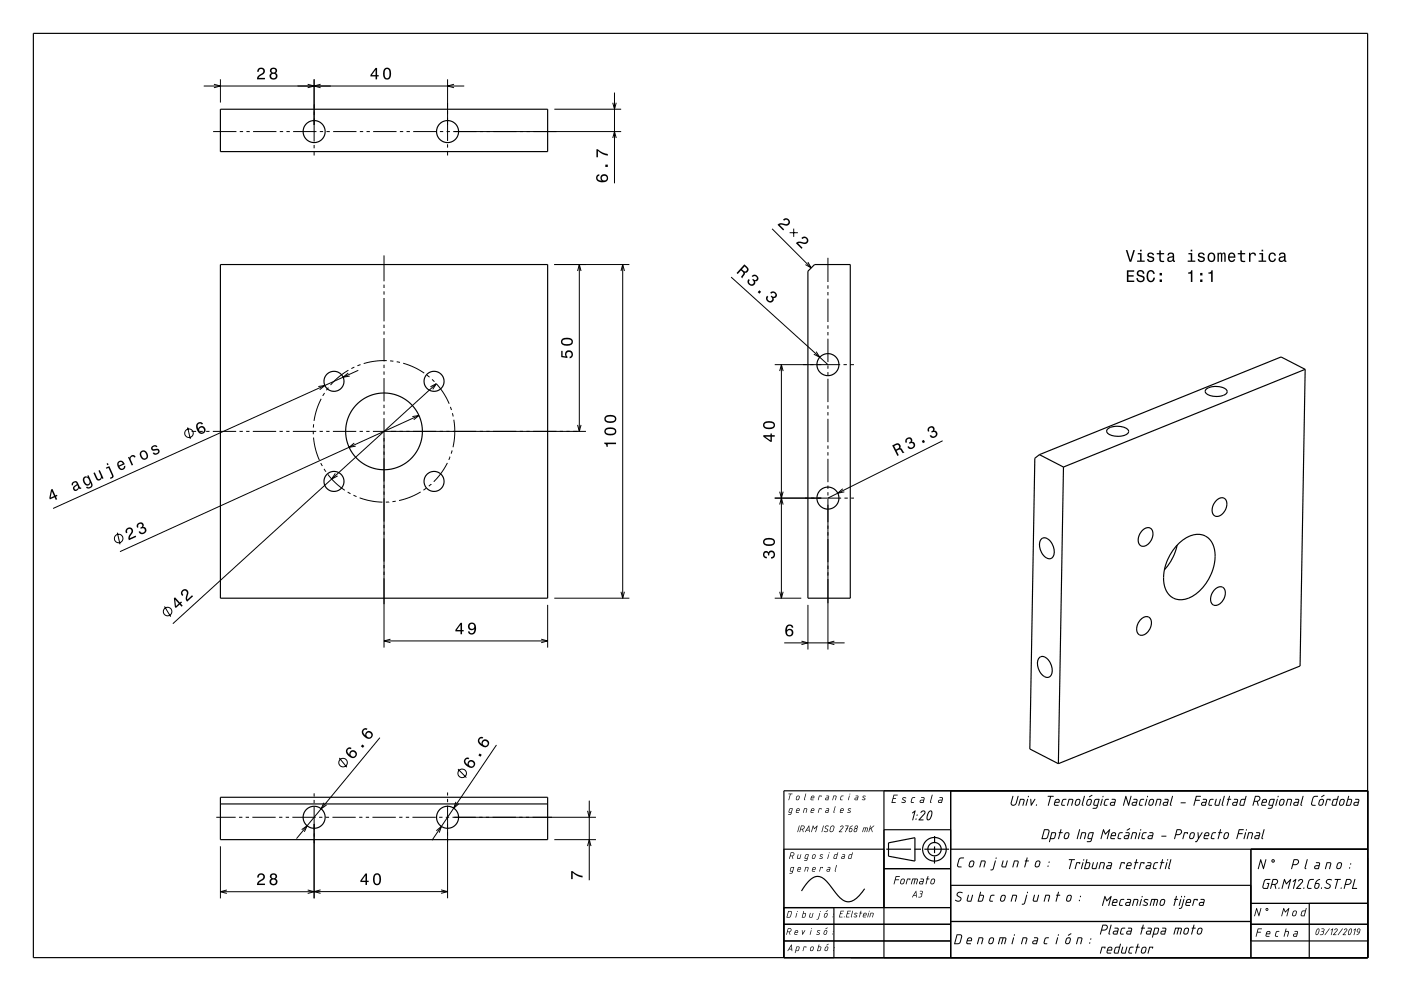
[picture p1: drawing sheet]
<svg xmlns="http://www.w3.org/2000/svg" width="420mm" height="297mm" viewBox="0 0 420 297" stroke-linecap="round" stroke-linejoin="round" font-family="sans-serif">
<g fill="none" stroke="#000" stroke-width=".35">
<path d="M10 10h400v277h-400zM66.1 32.7h98.1v12.7h-98.1zM66.1 79.3h98.1v100h-98.1zM244.2 79.3h10.7v100h-12.7v-98zM361.6 116.7a5.1 5.1 0 0 1 6.2 .3 1.44 1.44 0 0 1-1.5 1.6 5.1 5.1 0 0 1-4.9-1l-.1-.6zM391.3 110.7l-1.6 88.9-72.4 29.3M391.3 110.7l-72.5 29.3M391.3 110.7l-7.2-3.7-72.5 29.3M311.6 136.3l-1.4 1-1.5 87.2 8.6 4.4M311.6 136.3l7.2 3.7M318.8 140l-1.5 88.9M332 128.6a5.1 5.1 0 0 1 6.3 .4 1.44 1.44 0 0 1-1.6 1.6 5.1 5.1 0 0 1-4.9-1.1v-.5z"/>
<path d="M342.8 158.7a1.75 1.75 0 0 1 2.3-.2 1.75 1.75 0 0 1 .5 2.2 3.1 3.1 0 0 1-3.6 2.9 2.68 2.68 0 0 1-.3-3.7zM364.4 150.3a2.02 2.02 0 0 1 2.8-.8 3.4 3.4 0 0 1-2.8 5.2 2.46 2.46 0 0 1-.5-3.7zM312.2 161.5a1.84 1.84 0 0 1 2.7 .7 3.9 3.9 0 0 1 .4 5.1 2.29 2.29 0 0 1-3-1.7 3.6 3.6 0 0 1-.1-4.1zM352.9 163.4a15.7 15.7 0 0 1-3.8 7.4M353.5 162.7a6.7 6.7 0 0 1 8.5-1.6 8.2 8.2 0 0 1 1.8 8.8 13.4 13.4 0 0 1-8.5 9.7 5.2 5.2 0 0 1-6.4-5.2 14.6 14.6 0 0 1 4.6-11.7zM363.9 176.9a1.85 1.85 0 0 1 3-.6 3.5 3.5 0 0 1-2.9 5.1 2.24 2.24 0 0 1-.7-3.4zM311.6 197.1a1.84 1.84 0 0 1 2.7 .7 3.9 3.9 0 0 1 .4 5 2.14 2.14 0 0 1-2.8-1.2 4 4 0 0 1-.3-4.5zM341.8 185.9a1.86 1.86 0 0 1 2.9-.7 3.5 3.5 0 0 1-2.9 5.1 2.47 2.47 0 0 1-.5-3.7zM66.1 238.9h98.1v12.7h-98.1zM265 237v50M285 237v50M410 237h-175v50"/>
<path d="M66.1 240.9h98.1M235 254.5h30M265 248.7h20M265.7 254.5h7.4M274.1 254.5h2M274.3 258.1l-7.9-1.5v-4l7.9-1.5v7M277.1 254.5h7.4M280.2 256.7l-.1 2.1M280.2 253.7v2M280.2 250.6v2.1M285 254.5h125M375 254.5v32.5"/>
<path d="M235 277h50M235 272h50M250 272v15M259.2 266.4a7.1 7.1 0 0 1-4.9 3.9 5 5 0 0 1-3.8-2.8l-.7-.8a9.5 9.5 0 0 0-4-4 4 4 0 0 0-4 2.1l-1.5 2.2M265 260.3h20M285 276.2h90M285 265.3h90M375 277h35M375 270.7h35M392.5 270.7v16.3M235 282h50M375 282h35"/>
<circle cx="94.2" cy="39.4" r="3.3"/>
<circle cx="134.2" cy="39.4" r="3.3"/>
<circle cx="100.1" cy="114.3" r="3"/>
<circle cx="130.1" cy="114.3" r="3"/>
<circle cx="248.2" cy="109.3" r="3.3"/>
<circle cx="115.1" cy="129.3" r="11.5"/>
<circle cx="100.1" cy="144.3" r="3"/>
<circle cx="130.1" cy="144.3" r="3"/>
<circle cx="248.2" cy="149.3" r="3.3"/>
<circle cx="94.2" cy="244.9" r="3.3"/>
<circle cx="134.2" cy="244.9" r="3.3"/>
<circle cx="280.1" cy="254.5" r="3.5"/>
<circle cx="280.2" cy="254.5" r="2"/>
</g>
<g fill="none" stroke="#000" stroke-width=".3">
<path d="M61.1 25.8h78.1M63.9 39.4h7M64.1 25.3l2 .5-2 .5M66.1 23.8v6.9M71.9 39.4h1M73.9 39.4h1M75.9 39.4h7M83.9 39.4h1M85.9 39.4h1M87.9 39.4h7M92.2 25.3l2 .5-2 .5M94.2 23.8v18.6"/>
<path d="M95.9 39.4h1M96.1 25.3l-1.9 .5 1.9 .5M97.9 39.4h1M99.9 39.4h7M107.9 39.4h1M109.9 39.4h1M111.9 39.4h7M119.9 39.4h1M121.9 39.4h1M123.9 39.4h7M131.9 39.4h1M133.9 39.4h1"/>
<path d="M134.2 23.8v18.4M135.9 39.4h50.3M136.1 25.3l-1.9 .5 1.9 .5M166.2 32.7h20M183.7 30.8l.5 1.9 .5-1.9M184.2 27.7v27.2M94.2 43.4v1M94.2 45.4v1.2M134.2 43.2v1M134.2 45.2v1.4M183.7 41.4l.5-2 .5 2M115.1 76.5v7.8"/>
<path d="M166.2 79.3h22.5M173.7 79.3v50M186.7 79.3v100M231.5 68.6l11.7 11.7M236.7 69.7h2.5M237.9 68.5v2.5M242.2 78.6l1 1.7-1.7-1M248.2 77.3v7.2M115.1 85.3v1M115.1 87.3v1M115.1 89.3v7M115.1 97.3v1"/>
<path d="M115.1 99.3v1M173.2 81.2l.5-1.9 .5 1.9M186.2 81.2l.5-1.9 .5 1.9M219.2 83l29 26.3M248.2 85.5v1M248.2 87.5v1M248.2 89.5v7M248.2 97.5v1M248.2 99.5v1M95.4 115.8l2-.3-1.6 1.3M96.3 119.5l-1.4 3.2-.8 3.4M97.3 117.8l-.5 .8"/>
<path d="M98.5 116.2l-.6 .8M104.4 111.8l-1.5 1.2 1.9-.3M104.5 110.9l-2.9 2-2.5 2.5M106.2 110l-.9 .5M107.4 111l-91.5 41.4M108.1 109.3l-1 .3M115.1 101.3v7M115.1 109.3v1M115.1 111.3v1M115.1 113.3v7M115.9 108.1l-3.2 .1-3.7 .8M116.9 108.1l1 .2"/>
<path d="M118.9 108.4l1 .2M120.9 108.9l3.2 1.2 3.1 1.7M128 112.4l.8 .6M129 115.9l1.8-.9-1.1 1.7M129.5 113.7l.7 .7M130.8 115l-79 71.9M130.9 115.1l2 2.6 1.8 3.3M232.3 109.3h19.6M233.7 111.2l.6-1.9 .5 1.9M234.3 109.3v70M244.7 105.4l1.1 1.7-1.8-.9M248.2 101.5v7"/>
<path d="M248.2 109.5v1M248.2 111.5v1M248.2 113.5v7M252.9 109.3h1M254.9 109.3h1.1M56.3 128.1l.8 3.5M57.4 129.3h1.4M59.8 129.3h1M61.8 129.3h1M63.8 129.3h7M71.8 129.3h1M73.8 129.3h1"/>
<path d="M75.8 129.3h7M83.8 129.3h1M85.8 129.3h1M87.8 129.3h7M93.9 129.1v1M94 131.1l.6 3.5 1.1 3.3M94 127.1l-.1 1M95.8 129.3h1M96.2 138.8l.4 .9M97.8 129.3h1M99.8 129.3h7M106.2 132.8l-1.5 1.2 1.9-.3"/>
<path d="M107.8 129.3h1M109.8 129.3h1M111.8 129.3h63.9M115.1 121.3v1M115.1 123.3v1M115.1 125.3v68.8M123.6 124.8l2-.3-1.6 1.3M125.6 124.5l-89.6 40.8M134.1 138.7l-1.9 3.2-2.2 2.5M134.9 136.9l-.4 .9M135 121.9l.4 1M135.6 135l-.3 1"/>
<path d="M135.6 123.8l.3 1M136 125.8l.3 4.3-.5 3.9M173.2 127.3l.5 2 .5-2M248.2 121.5v1M248.2 123.5v1M248.2 125.5v7M248.2 133.5v1M248.2 135.5v1M248.2 137.5v7M282.6 132.1l-34.4 17.2M35.2 159.6l.8 3.5M97.1 140.5l.6 .9"/>
<path d="M98.3 142.2l2.3 2.6 2.8 2.1M100.5 141.9l-1.1 1.7 1.8-1M104.2 147.5l.9 .5M106 148.4l.9 .4M107.8 149.2l3.1 .9 3.8 .4M116.7 150.4l-1 .1M118.6 150.2l-.9 .1M126.1 147.4l-2.9 1.5-3.6 1.1M127.8 146.3l-.9 .6M129.3 145.1l-.8 .6M232.3 149.3h19.9M233.7 151.2l.6-1.9 .5 1.9"/>
<path d="M233.7 147.4l.6 1.9 .5-1.9M248.2 145.5v1M248.2 147.5v1M248.2 149.5v45.2M252.7 146.5l-1.5 1.3 1.9-.4M253.2 149.3h1M255.2 149.3h.8M166.2 179.3h22.5M186.2 177.4l.5 1.9 .5-1.9M232.3 179.3h7.9M233.7 177.4l.6 1.9 .5-1.9M49.3 181.8l1.9 3"/>
<path d="M115.1 192.1h49.1M117.1 191.6l-2 .5 2 .5M162.2 191.6l2 .5-2 .5M164.2 181.3v12.8M235.1 192.7h18.1M240.3 192.2l1.9 .5-1.9 .5M242.2 181.3v13.4M250.1 192.2l-1.9 .5 1.9 .5M94.2 237.8v.9M94.2 239.7v1M101.7 227.2l2.3 2.7M113.9 221.1l-25 30.2"/>
<path d="M134.2 237.5v.9M134.2 239.4v1M137.3 230.5l2.5 2.5M148.8 223.3l-19.3 28.5M176.7 239.9v23.9M64.8 244.9h5.9M66.1 253.6v15.6M71.7 244.9h1M73.7 244.9h1M75.7 244.9h7M83.7 244.9h1M85.7 244.9h1"/>
<path d="M87.7 244.9h7M90.4 248.6l1.7-1.1-.9 1.8M94.2 241.7v27.5M95.7 244.9h1M97.1 240.6l-.8 1.8 1.6-1.2M97.7 244.9h1M99.7 244.9h7M107.7 244.9h1M109.7 244.9h1M111.7 244.9h7M119.7 244.9h1M121.7 244.9h1"/>
<path d="M123.7 244.9h7M130.8 249l1.5-1.3-.6 1.9M131.7 244.9h1M133.7 244.9h1M134.2 241.4v27.8M135.7 244.9h43M136.7 240.3l-.7 1.9 1.5-1.3M166.2 251.6h12.5M176.1 243l.6 1.9 .5-1.9M176.1 253.6l.6-2 .5 2M66.1 267.2h28.1M68 266.7l-1.9 .5 1.9 .6"/>
<path d="M92.2 266.7l2 .5-2 .6M94.2 267.2h40M96.1 266.7l-1.9 .5 1.9 .5M132.2 266.7l2 .5-2 .5"/>
<circle cx="56.7" cy="129.8" r="1.28"/>
<circle cx="35.6" cy="161.4" r="1.28"/>
<circle cx="50.2" cy="183.3" r="1.28"/>
<circle cx="102.8" cy="228.6" r="1.28"/>
<circle cx="138.6" cy="231.8" r="1.28"/>
</g>
<g fill="#000">
<path d="M77.4 20.6l-.3 .9h.5a.71 .71 0 0 1 .5-.8 .71 .71 0 0 1 .8 .5 .71 .71 0 0 1-.5 .8l-.3 .2a1.63 1.63 0 0 0-1.1 1.6h2.4v-.5h-1.9l.9-.8a1.17 1.17 0 0 0 .9-1.6 1.17 1.17 0 0 0-1.9-.3zM81.2 20.5l-.2 .3a.79 .79 0 0 0 .4 1.1 1.09 1.09 0 0 0-.2 1.6 1.09 1.09 0 0 0 1.6 0 1.09 1.09 0 0 0-.2-1.6 .95 .95 0 0 0 .3-1.4 .95 .95 0 0 0-1.4-.2zM81.3 22.8a.71 .71 0 0 1 1.4 0 .71 .71 0 0 1-1.4 0zM81.4 21.2a.6 .6 0 0 1 1.2 0 .6 .6 0 0 1-1.2 0z" fill-rule="evenodd"/>
<path d="M112.6 20.4l-1.6 2.1v.4h1.6v.9h.4v-.9h.5v-.4h-.5v-2.1zM112.6 20.9v1.6h-1.1zM115.1 20.7a2.02 2.02 0 0 0 .9 3.2 2.03 2.03 0 0 0 .9-3.2 1.11 1.11 0 0 0-1.8 0zM115.7 20.8h.7a2.37 2.37 0 0 1 0 2.6h-.7a2.38 2.38 0 0 1 0-2.6z" fill-rule="evenodd"/>
<path d="M179 52.5a1.44 1.44 0 0 0 .1 1.7 1.44 1.44 0 0 0 1.6 .4 1.26 1.26 0 0 0 1.6-.9 1.26 1.26 0 0 0-1.2-1.5 1.11 1.11 0 0 0-1 .7 1.11 1.11 0 0 0 .3 1.2 1.03 1.03 0 0 1-1.3-.8l.1-.4 .5-.2v-.5zM180.4 53.4a.75 .75 0 0 1 1.5 0 .75 .75 0 0 1-1.5 0zM181.5 49.3v.7h.7v-.7zM178.8 44.7v2.4h.5v-1.9a5.2 5.2 0 0 0 2.9 1.5v-.6a5.3 5.3 0 0 1-3-1.4z" fill-rule="evenodd"/>
<path d="M233.1 67.4a2.76 2.76 0 0 1 2.7-.2 .69 .69 0 0 0 .4-1.1 .69 .69 0 0 0-1.1 0l-.4-.3a1.18 1.18 0 0 1 1.7-.2 1.18 1.18 0 0 1 .2 1.7 1.18 1.18 0 0 1-1.7 .1h-1.1l1.3 1.4-.3 .3z" fill-rule="evenodd"/>
<path d="M238.6 72.9a2.75 2.75 0 0 1 2.7-.2 .7 .7 0 0 0 .4-1.1 .7 .7 0 0 0-1.1 .1l-.4-.4a1.18 1.18 0 0 1 1.7-.2 1.18 1.18 0 0 1 .2 1.7 1.18 1.18 0 0 1-1.7 .2l-1.1-.1 1.3 1.4-.3 .3z" fill-rule="evenodd"/>
<path d="M337.5 75l1.1 3.5h.5l1.1-3.5h-.4l-.9 2.9-.9-2.9zM341.1 75.8v.4h.7v1.9h-.9v.4h2.3v-.4h-1v-2.3zM341.8 74.8v.5h.4v-.5zM344.2 75.9l-.2 .2a.96 .96 0 0 0 1.2 1.2l.3 .2a.6 .6 0 0 1-.5 .7 .6 .6 0 0 1-.7-.6h-.4a1.03 1.03 0 0 0 1.3 1 1.03 1.03 0 0 0 .6-1.5l-1.3-.4a.54 .54 0 0 1 .4-.7 .54 .54 0 0 1 .6 .5h.5a1.09 1.09 0 0 0-1.8-.6zM347.5 75.1v.7h-.7v.4h.7l.1 1.8a1.04 1.04 0 0 0 1.4 .5v-.3a.68 .68 0 0 1-1-.4v-1.6h1v-.4h-1v-.7zM350.3 75.9l-.3 .6h.4a.55 .55 0 0 1 .7-.5 .55 .55 0 0 1 .4 .8h-.2a.91 .91 0 0 0-1.3 .6 .91 .91 0 0 0 .7 1.1l.9-.4 .1 .3 .6 .1-.3-.6v-1.4a1.02 1.02 0 0 0-.7-.8 1.02 1.02 0 0 0-1 .2zM350.4 77.4l1.1-.3a.77 .77 0 0 1-.2 .9 .77 .77 0 0 1-.8 .1zM356.3 75.8v.4h.7v1.9h-.9v.4h2.2v-.4h-.9v-2.3zM357 74.8v.5h.4v-.5zM359.4 75.9l-.2 .2a.96 .96 0 0 0 1.2 1.2l.3 .2a.6 .6 0 0 1-.5 .7 .6 .6 0 0 1-.7-.6h-.4a1.03 1.03 0 0 0 1.2 1 1.03 1.03 0 0 0 .7-1.5l-1.3-.4a.54 .54 0 0 1 .4-.7 .54 .54 0 0 1 .6 .5h.4a1.09 1.09 0 0 0-1.7-.6zM362.3 76a1.45 1.45 0 0 0-.2 1.8 1.45 1.45 0 0 0 1.6 .7 1.45 1.45 0 0 0 .6-1.8 1.45 1.45 0 0 0-1.6-.9zM362.6 76.3a.67 .67 0 0 1 .8-.2 .67 .67 0 0 1 .4 .6 .93 .93 0 0 1 .1 1 .93 .93 0 0 1-1 .4 1.37 1.37 0 0 1-.3-1.8zM365 75.8v2.7h.4v-2.1l.2-.3h.3l.1 .2v2.2h.4v-2.1l.4-.4 .2 .6v1.9h.4v-1.9a.69 .69 0 0 0-.5-.9l-.5 .4-.5-.4-.5 .3v-.2zM368.4 76a1.45 1.45 0 0 0-.2 1.7 1.45 1.45 0 0 0 1.4 .8l.7-.8h-.4l-.6 .5a.76 .76 0 0 1-.7-1h1.8a1.16 1.16 0 0 0-.5-1.3 1.16 1.16 0 0 0-1.5 .1zM368.8 76.3l.2-.2a.67 .67 0 0 1 .7 .1 .67 .67 0 0 1 .2 .7h-1.3zM371.8 75.1v.7h-.7v.4h.7l.1 1.8a1.05 1.05 0 0 0 1.4 .5v-.3a.68 .68 0 0 1-1-.4v-1.6h1v-.4h-1v-.7zM374.4 75.8v2.7h.5v-1.6a.66 .66 0 0 1 .3-.8 .66 .66 0 0 1 .9 .3v.2h.5a.89 .89 0 0 0-.7-.9 .89 .89 0 0 0-1.1 .5v-.4zM377.5 75.8v.4h.7v1.9h-.9v.4h2.3v-.4h-.9v-2.3zM378.2 74.8v.5h.5v-.5zM380.6 76a1.45 1.45 0 0 0-.3 1.7 1.45 1.45 0 0 0 1.5 .8l.6-.6 .1-.4h-.4l-.4 .6a1.02 1.02 0 0 1-1-1 1.02 1.02 0 0 1 1-1l.4 .6h.4a1.09 1.09 0 0 0-.8-1 1.09 1.09 0 0 0-1.1 .3zM383.7 75.9l-.3 .6h.4a.55 .55 0 0 1 .7-.5 .55 .55 0 0 1 .4 .8h-.2a.91 .91 0 0 0-1.3 .6 .91 .91 0 0 0 .7 1.1l.9-.4 .1 .3 .6 .1v-.4h-.3v-1.6a1.02 1.02 0 0 0-.7-.8 1.02 1.02 0 0 0-1 .2zM383.8 77.4l1.1-.3a.77 .77 0 0 1-.2 .9 .77 .77 0 0 1-.9 .1z" fill-rule="evenodd"/>
<path d="M223.2 79.2l-2.4 2.6 .4 .3 .9-1.1 .4 .4 .3 .6-.6 1 .3 .4 .8-1.3v-.4a.97 .97 0 0 0 1-.5 .97 .97 0 0 0-.3-1.2zM223.2 79.9l.4 .3a.6 .6 0 0 1 .2 1 .6 .6 0 0 1-1-.1l-.4-.4z" fill-rule="evenodd"/>
<path d="M224.4 83.6a1.18 1.18 0 0 0 .4 1.9 1.18 1.18 0 0 0 1.6-.9l-.1-.3a1.01 1.01 0 0 0 1.1-1.1 1.01 1.01 0 0 0-1.3-.9l-.8 .4 .4 .3a.62 .62 0 0 1 .7-.3 .62 .62 0 0 1 .4 .7 .62 .62 0 0 1-.7 .5l-.3-.3-.3 .3a.74 .74 0 0 1 .3 1.1 .74 .74 0 0 1-1.1 .1 .74 .74 0 0 1 .1-1.2zM227.7 87l-.5 .6 .5 .4 .5-.5zM230 88.6a1.18 1.18 0 0 0 .3 1.9 1.18 1.18 0 0 0 1.7-.9l-.1-.3a1.01 1.01 0 0 0 1-1.1 1.01 1.01 0 0 0-1.2-.9l-.8 .4 .3 .3a.62 .62 0 0 1 .8-.3 .62 .62 0 0 1 .4 .7 .62 .62 0 0 1-.7 .5l-.4-.3-.3 .3a.72 .72 0 0 1 .4 .9 .72 .72 0 0 1-.9 .4 .72 .72 0 0 1-.4-1l.2-.3z" fill-rule="evenodd"/>
<path d="M337.8 81v3.5h2.2v-.4h-1.7v-1.2h1.6v-.4h-1.6v-1.1h1.7v-.4zM341.1 81.2a.96 .96 0 0 0-.3 1.1 .96 .96 0 0 0 .9 .6l.5 .1a.64 .64 0 0 1 .4 .9 .64 .64 0 0 1-1 .2l-.5-.7h-.4a1.21 1.21 0 0 0 1.5 1.2 1.21 1.21 0 0 0 .7-1.8l-.8-.3a.71 .71 0 0 1-.9-.6 .7 .7 0 0 1 .8-.6 .7 .7 0 0 1 .6 .8l.5-.1a1.19 1.19 0 0 0-.8-1 1.19 1.19 0 0 0-1.2 .2zM344.1 81.4a2.03 2.03 0 0 0 .9 3.2 1.32 1.32 0 0 0 1.3-1.4h-.5a.82 .82 0 0 1-1.1 .9 1.82 1.82 0 0 1 .3-2.8l.5 .2 .2 .6h.5a1.19 1.19 0 0 0-.8-1.1 1.19 1.19 0 0 0-1.3 .4zM347.6 83.8v.7h.7v-.7zM347.6 81.8v.8h.7v-.8z" fill-rule="evenodd"/>
<path d="M356.2 81.7v.3h.8v2.5h.5v-3.5h-.4a.77 .77 0 0 1-.9 .7zM359.8 83.8v.7h.7v-.7zM359.8 81.8v.8h.7v-.8zM362.3 81.7v.3h.8v2.5h.4v-3.5h-.3a.77 .77 0 0 1-.9 .7z" fill-rule="evenodd"/>
<path d="M168.2 105.2v1.8l1.9 .3v-.4a.8 .8 0 0 1-.2-1.2 .8 .8 0 0 1 1.2 0 .8 .8 0 0 1-.3 1.2v.5a1.21 1.21 0 0 0 1-1.5 1.21 1.21 0 0 0-1.6-.8 1.21 1.21 0 0 0-.6 1.7l-.9-.1v-1.5zM168.6 101.5a1.13 1.13 0 0 0-.4 1.2 1.13 1.13 0 0 0 1 .9 1.9 1.9 0 0 0 2.6-1.2 2.03 2.03 0 0 0-3.2-.9zM168.7 102.1a2.37 2.37 0 0 1 2.6 0v.7a2.38 2.38 0 0 1-2.6 0z" fill-rule="evenodd"/>
<path d="M59 127a2.23 2.23 0 0 0 1.4 3.1 1.16 1.16 0 0 0 1.2-1 1.16 1.16 0 0 0-.8-1.3 1.16 1.16 0 0 0-1.4 .7 1.03 1.03 0 0 1 .3-1.5l.4-.1 .4 .3 .4-.2a1.1 1.1 0 0 0-1.9 0zM59.7 128.9a.75 .75 0 0 1 1.5 0 .75 .75 0 0 1-1.5 0z" fill-rule="evenodd"/>
<path d="M181.2 132.7v.3a.77 .77 0 0 1 .6 .9h.4v-.8h2.5v-.4zM181.6 128.4a1.13 1.13 0 0 0-.4 1.2 1.13 1.13 0 0 0 1 .8 1.9 1.9 0 0 0 2.6-1.1 2.03 2.03 0 0 0-3.2-.9zM181.7 129a2.37 2.37 0 0 1 2.6 0v.6a2.38 2.38 0 0 1-2.6 0zM181.6 124.7a1.13 1.13 0 0 0-.4 1.2 1.13 1.13 0 0 0 1 .8 1.9 1.9 0 0 0 2.6-1.2 2.03 2.03 0 0 0-3.2-.8zM181.7 125.2a2.37 2.37 0 0 1 2.6 0v.7a2.38 2.38 0 0 1-2.6 0z" fill-rule="evenodd"/>
<path d="M228.8 130.4v.5l2.1 1.5h.5v-1.5h.9v-.5h-.9v-.5h-.4v.5zM229.4 130.9h1.6v1.1zM229.2 126.5a1.13 1.13 0 0 0-.4 1.2 1.13 1.13 0 0 0 1 .9 1.9 1.9 0 0 0 2.6-1.2 2.03 2.03 0 0 0-3.2-.9zM229.2 127.1a2.38 2.38 0 0 1 2.7 0v.7a2.37 2.37 0 0 1-2.7 0z" fill-rule="evenodd"/>
<path d="M267.5 133.5l1.5 3.1 .5-.2-.7-1.3 1-.4 .9 1.1 .4-.2-.9-1.2-.4-.1a.97 .97 0 0 0-.1-1.2 .97 .97 0 0 0-1.2-.1zM268.1 133.7l.5-.3a.6 .6 0 0 1 .9 .2 .6 .6 0 0 1-.4 .9l-.5 .2z" fill-rule="evenodd"/>
<path d="M271.6 131.5l-.2 .8 .1 .4 .4-.2a.62 .62 0 0 1 0-.8 .62 .62 0 0 1 .8-.1 .62 .62 0 0 1 .2 .8l-.4 .3 .1 .3a.74 .74 0 0 1 1.2 .1 .74 .74 0 0 1-.4 1.1 .74 .74 0 0 1-1-.5l-.4 .2a1.18 1.18 0 0 0 1.9 .4 1.18 1.18 0 0 0-.3-1.9h-.3a.97 .97 0 0 0-.4-1.3 .97 .97 0 0 0-1.3 .4zM276.3 132.1l.4 .7 .6-.3-.3-.7zM278.3 128.2l-.2 .7 .1 .5 .4-.2a.62 .62 0 0 1 0-.8 .62 .62 0 0 1 .8-.1 .62 .62 0 0 1 .2 .8l-.4 .2 .1 .4a.74 .74 0 0 1 1.2 .1 .74 .74 0 0 1-.4 1.1 .74 .74 0 0 1-1-.5l-.4 .2a1.18 1.18 0 0 0 1.9 .4 1.18 1.18 0 0 0-.3-1.9l-.3-.1a.97 .97 0 0 0-.4-1.3 .97 .97 0 0 0-1.3 .5z" fill-rule="evenodd"/>
<path d="M15.3 146.7l-.5 2.6 .2 .4 1.4-.7 .3 .8 .4-.2-.3-.8 .4-.2-.1-.3-.5 .2-.9-2zM15.6 147.2l.6 1.5-1 .4zM21.7 144.5l-.2 .7 .1 .3 .3-.1a.55 .55 0 0 1 .4-.8 .55 .55 0 0 1 .7 .6l-.2 .1a.91 .91 0 0 0-1 1 .91 .91 0 0 0 1.2 .8l.6-.8 .3 .2 .5-.1-.1-.4-.3 .1-.7-1.4a.91 .91 0 0 0-1.6-.2zM22.5 145.9l.7-.5a.77 .77 0 0 1 .2 .9 .77 .77 0 0 1-.8 .4l-.3-.4zM25 143.1a1.49 1.49 0 0 0 .1 1.8 1.49 1.49 0 0 0 1.7 .4l.3-.6a.73 .73 0 0 1 .1 1 .73 .73 0 0 1-1 .1l-.4 .2a1.1 1.1 0 0 0 1.5 .2 1.1 1.1 0 0 0 .3-1.4l-1.1-2.4-.4 .2 .2 .4-.7-.2zM25.4 143.3a1.03 1.03 0 0 1 1.3 .4 1.03 1.03 0 0 1-.2 1.4 1.18 1.18 0 0 1-1.1-1.8zM28 141.7l.7 1.7a.89 .89 0 0 0 1 .6 .89 .89 0 0 0 .8-.9l.1 .4 .4-.1-1.1-2.5-.4 .2 .7 1.4a.65 .65 0 0 1-.1 .9 .65 .65 0 0 1-.8 0l-.9-1.8zM31.7 140.2l.2 .3 .6-.3 1 2.2v.5l-.5 .3 .1 .3a.86 .86 0 0 0 .8-1.3l-1.1-2.5zM32 139l.2 .4 .4-.2-.2-.4zM35.4 138.4a1.46 1.46 0 0 0 0 1.9 1.46 1.46 0 0 0 1.8 .3l.3-1.1-.3 .2-.4 .7a.76 .76 0 0 1-1-.5l1.6-.8a1.2 1.2 0 0 0-.8-1 1.2 1.2 0 0 0-1.2 .3zM35.7 138.7a.67 .67 0 0 1 .7-.2 .67 .67 0 0 1 .4 .5l-1.2 .5zM38.4 137.1l1.1 2.4 .4-.2-.6-1.4a.66 .66 0 0 1 0-.8 .66 .66 0 0 1 .8-.2l.1 .2 .5-.2a.89 .89 0 0 0-1.1-.5 .89 .89 0 0 0-.7 .9l-.2-.4zM42.1 135.4a1.45 1.45 0 0 0 .1 1.9 1.45 1.45 0 0 0 1.9 .1 1.45 1.45 0 0 0-.1-1.9 1.45 1.45 0 0 0-1.9-.1zM42.5 135.6a1.04 1.04 0 0 1 1.3 .4 1.04 1.04 0 0 1-.2 1.3 1.16 1.16 0 0 1-1.1-1.7zM45.6 133.8a.76 .76 0 0 0-.2 1 .76 .76 0 0 0 1 .3l.8-.2a.6 .6 0 0 1-.2 .9 .6 .6 0 0 1-.8-.2l-.4 .2a1.03 1.03 0 0 0 1.5 .3 1.03 1.03 0 0 0 .1-1.6l-1.5 .1a.53 .53 0 0 1 .1-.8 .53 .53 0 0 1 .8 .2l.4-.2a.98 .98 0 0 0-1.6 0z" fill-rule="evenodd"/>
<path d="M37.9 158.5a1.15 1.15 0 0 0-.1 1.3l.4-.2a.71 .71 0 0 1 .1-.9 .71 .71 0 0 1 1 .1 .71 .71 0 0 1-.1 .9l-.2 .3a1.63 1.63 0 0 0-.4 1.9l2.2-1-.1-.4-1.8 .8 .5-1.1a1.16 1.16 0 0 0 .3-1.7 1.16 1.16 0 0 0-1.8 0zM41.2 156.9l-.2 .8 .1 .5 .4-.2a.62 .62 0 0 1 0-.8 .62 .62 0 0 1 .8-.1 .62 .62 0 0 1 .2 .8l-.5 .2 .2 .4a.74 .74 0 0 1 1.1 .2 .74 .74 0 0 1-.3 1.1 .74 .74 0 0 1-1-.6l-.5 .2a1.18 1.18 0 0 0 1.9 .4 1.18 1.18 0 0 0-.2-1.9h-.3a.97 .97 0 0 0-.3-1.3 .97 .97 0 0 0-1.4 .3z" fill-rule="evenodd"/>
<path d="M229 165.4a1.17 1.17 0 0 0-.2 1.3 1.17 1.17 0 0 0 1.1 .6v-.4a.62 .62 0 0 1-.8-.3 .62 .62 0 0 1 .3-.8 .62 .62 0 0 1 .8 .2v.5h.4a.72 .72 0 0 1 .5-1 .72 .72 0 0 1 .9 .5 .72 .72 0 0 1-.5 .9l-.3 .1v.4a1.18 1.18 0 0 0 1.2-1.5 1.18 1.18 0 0 0-1.9-.6l-.1 .3a.86 .86 0 0 0-1.4-.2zM229.2 161.5a1.13 1.13 0 0 0-.4 1.2 1.13 1.13 0 0 0 1 .9 1.9 1.9 0 0 0 2.6-1.2 2.04 2.04 0 0 0-3.2-.9zM229.2 162.1a2.38 2.38 0 0 1 2.7 0v.7a2.38 2.38 0 0 1-2.7 0z" fill-rule="evenodd"/>
<path d="M52.1 179.3l.3 2.6 .3 .3 1.2-1 .5 .6 .4-.3-.6-.6 .4-.4-.3-.2-.4 .3-1.4-1.6zM52.5 179.7l1.1 1.2-.8 .7zM54.6 176.9a1.12 1.12 0 0 0 0 1.7l.4-.3a.71 .71 0 0 1-.2-1 .71 .71 0 0 1 1-.2 .71 .71 0 0 1 .2 1l-.1 .3a1.63 1.63 0 0 0 .2 1.9l1.8-1.6-.3-.3-1.4 1.3 .1-1.2a1.15 1.15 0 0 0-.1-1.6 1.15 1.15 0 0 0-1.6 0z" fill-rule="evenodd"/>
<path d="M138.1 186.7l-1.6 2.1v.4h1.6v.9h.4v-.9h.5v-.4h-.5v-2.1zM138.1 187.2v1.6h-1.2zM140.6 186.9a1.15 1.15 0 0 0 0 1.7 1.15 1.15 0 0 0 1.6-.1 1.03 1.03 0 0 1-.8 1.3l-.5-.2-.1-.4h-.5a1.23 1.23 0 0 0 1.5 .9 1.23 1.23 0 0 0 .9-1.4 1.42 1.42 0 0 0-.3-1.8 1.42 1.42 0 0 0-1.8 0zM140.8 187.7a.75 .75 0 0 1 1.5 0 .75 .75 0 0 1-1.5 0z" fill-rule="evenodd"/>
<path d="M235.9 187.4a2.39 2.39 0 0 0 .2 3.3 1.16 1.16 0 0 0 1.5-.4 1.16 1.16 0 0 0-.1-1.5 1.16 1.16 0 0 0-1.6 0 1.02 1.02 0 0 1 .8-1.2l.5 .1 .2 .4h.4a1.12 1.12 0 0 0-.7-.9 1.12 1.12 0 0 0-1.2 .2zM235.9 189.6a.75 .75 0 0 1 1.5 0 .75 .75 0 0 1-1.5 0z" fill-rule="evenodd"/>
<path d="M104 224.4a1.96 1.96 0 0 0 .3 2.1 1.96 1.96 0 0 0 2 .6 1.16 1.16 0 0 0 .7-1.4 1.16 1.16 0 0 0-1.3-.8 1.16 1.16 0 0 0-1 1.2 1.03 1.03 0 0 1-.4-1.4l.4-.3 .4 .1 .3-.3a.99 .99 0 0 0-1.4 .2zM105.1 226.1a.75 .75 0 0 1 1.5 0 .75 .75 0 0 1-1.5 0zM108.6 223.1l-.4 .5 .6 .5 .4-.5zM108.7 218.7a1.96 1.96 0 0 0 .3 2.1 1.96 1.96 0 0 0 2.1 .6 1.16 1.16 0 0 0 .7-1.4 1.16 1.16 0 0 0-1.3-.9 1.16 1.16 0 0 0-1 1.3 1.03 1.03 0 0 1-.5-1.5l.4-.2 .5 .1 .3-.4a.99 .99 0 0 0-1.5 .3zM109.8 220.3a.75 .75 0 0 1 1.5 0 .75 .75 0 0 1-1.5 0z" fill-rule="evenodd"/>
<path d="M139.6 227.2a1.47 1.47 0 0 0 .6 2.5 1.26 1.26 0 0 0 1.9 .2 1.26 1.26 0 0 0-.2-1.9 1.11 1.11 0 0 0-1.3-.1 1.11 1.11 0 0 0-.4 1.3 1.03 1.03 0 0 1-.6-1.4l.4-.3 .4 .1 .3-.4-.8-.2zM140.5 229a.75 .75 0 0 1 1.5 0 .75 .75 0 0 1-1.5 0zM143.8 225.8l-.4 .6 .6 .4 .4-.6zM143.8 221a1.48 1.48 0 0 0 .5 2.6 1.26 1.26 0 0 0 1.9 .1 1.26 1.26 0 0 0-.1-1.9 1.11 1.11 0 0 0-1.3 0 1.11 1.11 0 0 0-.4 1.2 1.03 1.03 0 0 1-.6-1.4l.4-.3 .4 .1 .3-.4-.8-.2zM144.7 222.8a.75 .75 0 0 1 1.5 0 .75 .75 0 0 1-1.5 0z" fill-rule="evenodd"/>
<path d="M236.4 237.9h1.2l-.6 .1-.5 1.8 .3-1.8zM238.9 238.6l.5-.2 .3 .3-.1 .8-.3 .3h-.5l-.2-.2zM239 238.7l-.2 .7 .2 .2 .3-.1 .2-.6-.1-.3zM241.5 237.8l.2 .2-.4 1.8-.3-.2zM243.4 238.7l-.1 .3h.6v-.3zM243.3 238.6l.5-.2 .3 .3v.5h-.9v.3l.7 .1v.2l-.9-.2zM245.5 238.5l.8 .1-.1 .2-.1-.2h-.4l-.4 1.2zM247.7 238.5l.8 .1-.2 1.2-.9-.2 .2-.5 .7-.1v-.3zM247.6 239.3v.3h.5l.1-.4zM249.9 238.5l.9 .1-.3 1.2-.2-.1 .2-1.1h-.5l-.3 1.2h-.2zM252.2 238.5h.7l-.7 .3-.2 .7 .5 .1v.2l-.7-.2zM254.6 238.5l.1 .1-.4 1.2zM254.7 238a.13 .13 0 0 1 .2 0 .13 .13 0 0 1-.2 0zM256.5 238.5l.8 .1-.2 1.2h-.7l-.2-.2 .2-.5 .7-.1v-.3zM256.4 239.3v.3h.5l.1-.4zM258.7 238.6h.8l-.7 .2 .6 .5-.3 .5-.7-.1 .8-.2-.6-.5z" fill-rule="evenodd"/>
<path d="M267.9 238.2l1.2 .1-1 .1-.2 .8 .7 .1-.8 .1-.3 1h1v.2l-1.2 .1zM270.6 239.1l.5-.2 .6 .2-1 .2 .8 .7-.3 .6-1-.1 .1-.2 .8 .1 .2-.2-.8-.6zM273.4 239h1l-.9 .4-.2 .9 .6 .1v.3l-.6-.1-.3-.2zM276.2 238.9h.7l.3 .3-.4 1.5-.8-.1-.3-.2 .2-.6 1-.1v-.5h-.7zM276 240v.4h.7l.1-.5zM279.4 238.2l.2 .1-.5 2 .1 .3-.1 .1-.3-.4zM281.7 238.9h.7l.3 .3-.4 1.5-.8-.1-.3-.2 .2-.6 1-.1v-.5l-.7-.1zM281.5 240v.4h.7l.1-.5z" fill-rule="evenodd"/>
<path d="M236.7 242.4l1-.1-.5 1.8-.9 .1v-.2h.7l.1-.4-.7-.2zM236.8 242.5l-.2 .8 .6 .1 .2-1zM239 242.5l-.1 .3h.6v-.3zM238.9 242.4l.5-.2 .3 .2v.6h-.9v.2l.7 .2v.2l-.9-.1zM241.1 242.3l.9 .1-.3 1.2v-1.2h-.5l-.3 1.2h-.2zM243.4 242.5l-.1 .3h.6v-.3zM243.3 242.4l.5-.2 .3 .3v.5h-.9v.3l.7 .1v.2l-.9-.1zM245.5 242.3l.8 .1-.1 .2-.1-.2h-.4l-.4 1.2zM247.7 242.3l.8 .1-.2 1.2-.9-.2 .2-.5 .7-.1v-.3zM247.6 243.1v.3h.5l.1-.4zM250.3 241.7h.2l-.4 1.9-.3-.2zM252.3 242.5l-.2 .3h.6v-.3zM252.1 242.4l.5-.2 .3 .2v.6h-.9v.3l.7 .1v.2l-.9-.1zM254.3 242.4l.3-.2 .6 .2-.8 .2 .6 .5-.2 .5-.8-.1 .8-.2-.6-.5z" fill-rule="evenodd"/>
<path d="M237.1 255.5l.7-.1 .3 .4-.1 .5-.4 .3 .1 .8-.3-.8h-.4l-.2 .8h-.2zM237.2 255.6l-.2 .8h.7l.2-.6zM239.2 256.1h.2l-.1 1.1h.4l.3-1.1h.2l-.4 1.3-.9-.2zM241.5 256.1h1l-.5 1.7-.9 .2v-.2h.7l.1-.4-.7-.2zM241.6 256.3l-.2 .8 .6 .1 .2-1zM243.7 256.2l.6-.2 .2 .3-.1 .8-.4 .3-.6-.2zM243.8 256.3l-.2 .7 .2 .2 .4-.1 .1-.7-.2-.2zM245.9 256.1l.9 .1-.8 .2 .6 .5-.2 .5-.8-.1 .8-.2-.6-.5zM248.4 256.1h.1l-.4 1.3zM248.5 255.6a.13 .13 0 0 1 .2 0 .13 .13 0 0 1-.2 0zM250.1 256.2l.8-.2 .2-.5h.2l-.6 1.9-.8-.2zM250.3 256.3l-.2 .9h.5l.3-1zM252.5 256.1l.6-.1 .3 .2-.3 1.2-.9-.2 .2-.5 .7-.1v-.3zM252.5 256.9l-.1 .3h.5l.1-.4zM254.5 256.2l.9-.2 .1-.5h.2l-.6 1.9-.8-.2zM254.7 256.3l-.2 .8 .5 .1 .3-1z" fill-rule="evenodd"/>
<path d="M237.1 260l1-.1-.5 1.8-.9 .1v-.2h.7l.1-.4-.7-.2zM237.2 260.1l-.2 .8 .6 .1 .2-1zM239.4 260.1l-.1 .3h.6v-.3zM239.3 260l.5-.2 .3 .3v.5h-.9v.3l.7 .1v.2h-.7l-.2-.2zM241.5 259.8l.9 .2-.3 1.2v-1.2h-.5l-.3 1.2h-.2zM243.8 260.1l-.1 .3h.6v-.3zM243.7 260l.5-.2 .3 .2v.6h-.9v.3l.7 .1v.2l-.9-.2zM245.9 259.9h.8l-.1 .3-.5-.2-.4 1.2zM248.1 259.9l.8 .1-.2 1.2h-.7l-.2-.2 .2-.5 .7-.1v-.3zM248 260.7v.3h.5l.1-.4zM250.7 259.3h.2l-.4 1.9-.3-.2z" fill-rule="evenodd"/>
<path d="M239.6 247.4l.1 .1-.6 1.9zM240.2 247.4h.7l.3 .4-.1 .5-.4 .3 .1 .8-.3-.8h-.4l-.3 .8-.1-.1zM240.3 247.6l-.2 .8 .7-.1 .2-.6zM242.4 247.8l-.5 .9h.6zM242.4 247.4l.2 .1 .1 1.9-.1-.1-.1-.4h-.7l-.4 .5zM243.7 247.4l.5 .8 .9-.8-.5 2-.2-.1 .4-1.4-.7 .6-.3-.7-.4 1.5h-.2zM246.8 247.4l.2 .1-.6 1.9zM247.5 247.6l.4-.2 .6 .2h-.7l-.3 .2v.3l.8 .6-.2 .5-.4 .2-.7-.3 .7 .1 .3-.3v-.3l-.7-.4zM249.3 247.7l-.4 1.2 .3 .3 .5-.3 .3-1-.2-.3zM249.1 247.6l.7-.2 .4 .5-.3 1.1-.7 .4-.5-.5zM252 247.6l.6-.2 .3 .3-.1 .4-1 1.1 .7 .2h-1l1.2-1.5-.3-.3-.5 .3zM253.4 247.4l1 .1-.4 .8 .2 .2h-.3l-.5 .9 .3-.9-.1-.1 .2-.1 .4-.7h-.7zM254.8 248.4l-.1 .6 .4 .2 .3-.7zM254.9 247.7l.8-.3-.8 .7 .5 .2 .2 .3-.3 .6-.5 .2-.3-.5zM256.4 247.5l.6-.1 .2 .4-.3 .5v.8l-.6 .3-.4-.4zM256.3 248.5l-.2 .6 .4 .1 .3-.7zM256.4 247.9a.33 .33 0 0 0 .6 0 .33 .33 0 0 0-.6 0zM258.8 248l1.3 .1-.2 1.3-.2-.1 .2-1.1h-.3l-.4 1.2 .2-1.2h-.4l-.3 1.1h-.2zM260.9 247.4l.1 .1-.2 .8 1.3-.9-.8 .8 .3 1.2-.5-1-.4 .3-.2 .7-.1-.1z" fill-rule="evenodd"/>
<path d="M273.4 243.5l1.1-.6-.9 3-.1-.2 .6-2.3-.5 .4zM274.4 245.5a.2 .2 0 0 1 .4 0 .2 .2 0 0 1-.4 0zM274.8 244.3a.2 .2 0 0 1 .4 0 .2 .2 0 0 1-.4 0zM276.1 243.2l1-.3 .3 .7-1.6 2h1v.2l-1.4 .1v-.3l1.8-2.1-.4-.3-.8 .4zM278.7 243.3l-.6 1.6a.42 .42 0 0 0 .1 .7 .42 .42 0 0 0 .6-.5l.4-1.2a.38 .38 0 0 0 0-.5 .38 .38 0 0 0-.5-.1zM278.4 243.1a.69 .69 0 0 1 1-.1 .69 .69 0 0 1 .1 1 1.51 1.51 0 0 1-1.5 1.8 2.45 2.45 0 0 1 .4-2.7z" fill-rule="evenodd"/>
<path d="M287.6 257.2l.5-.2 .9 .1-.1 .2h-.9l-.4 .4-.4 1.7 .2 .3h.8v.3l-.9-.1-.4-.4zM290.8 258.1l.8-.2 .5 .3-.2 1.2-.5 .5-.6 .1-.4-.4zM291 258.3l-.3 1a.48 .48 0 0 0 .5 .4 .48 .48 0 0 0 .4-.5l.2-.7a.42 .42 0 0 0-.3-.4 .42 .42 0 0 0-.5 .2zM294.1 257.9h1l.4 .2-.4 1.9-.3-.2 .4-1.4-.2-.2h-.7l-.4 1.7h-.3zM298.3 257.9l.3 .1-.7 2.4-.4 .4-.5 .1-.1-.3 .7-.3zM298.5 257.2a.19 .19 0 0 1 .3 0 .19 .19 0 0 1-.3 0zM300.6 257.9l.3 .1-.4 1.4 .2 .3h.7l.4-1.7 .3-.1-.6 2-.9 .1-.4-.3zM304 257.9h1l.4 .2-.4 1.9-.3-.2 .4-1.4-.2-.2h-.7l-.4 1.7h-.3zM307.8 257l.3 .1-.2 .8 .6 .1-.7 .2-.6 1.8-.2-.2 .5-1.6-.3-.2 .4-.1zM310.6 258.1l.8-.2 .5 .4-.2 1.1-.5 .5h-.7l-.3-.3zM310.8 258.3l-.3 1a.48 .48 0 0 0 .5 .4 .48 .48 0 0 0 .4-.5l.2-.7a.42 .42 0 0 0-.3-.4 .42 .42 0 0 0-.5 .2zM314 259.6a.2 .2 0 0 1 .4 0 .2 .2 0 0 1-.4 0zM314.3 258.4a.2 .2 0 0 1 .4 0 .2 .2 0 0 1-.4 0z" fill-rule="evenodd"/>
<path d="M303.6 238.5l.2 .2-.5 2.1 .4 .4 .8-.4 .6-2.2h.3l-.7 2.3-.9 .6-.6-.2-.2-.5zM305.8 239.4h1l.3 .3-.4 1.8-.2-.2 .4-1.4-.3-.2h-.6l-.5 1.7h-.2zM308 239.4l.2 .2-.6 1.9zM308.1 238.8a.2 .2 0 0 1 .4 0 .2 .2 0 0 1-.4 0zM308.9 239.5h.3l.1 1.4 .8-1.5 .3 .1-1.2 2-.2-.1zM310.6 241.3a.19 .19 0 0 1 .3 0 .19 .19 0 0 1-.3 0zM314.1 238.5l1.8 .2-.8 .1-.8 2.7-.2-.2 .7-2.5h-.7zM316.6 239.9l-.2 .4h.9l.1-.3a.43 .43 0 0 0-.3-.3 .43 .43 0 0 0-.5 .2zM316.4 239.7l.8-.3 .5 .4-.1 .8h-1.3v.3l.1 .3h.9v.3h-1l-.3-.3zM318.6 239.6l1.1-.1v.2h-.8l-.2 .3-.3 1.1 .8 .1-.1 .3h-.7l-.3-.3zM320.4 239.4h1l.3 .3-.4 1.8-.2-.2 .4-1.4-.3-.2h-.6l-.4 1.7h-.3zM322.6 239.7l.8-.3 .5 .4-.2 1.1-.5 .6h-.7l-.3-.4zM322.8 239.9l-.3 1a.48 .48 0 0 0 .5 .3 .48 .48 0 0 0 .4-.5l.2-.7a.42 .42 0 0 0-.3-.4 .42 .42 0 0 0-.5 .3zM325 238.6l.2 .1-.6 2.4 .2 .3-.2 .1-.3-.4zM326 239.7l.8-.3 .5 .4-.2 1.1-.5 .6h-.6l-.4-.4zM326.2 239.9l-.3 1a.48 .48 0 0 0 .5 .3 .48 .48 0 0 0 .5-.5l.1-.7a.42 .42 0 0 0-.3-.4 .42 .42 0 0 0-.5 .3zM326.5 238.7l1-.4-.8 .6zM328.2 239.6l1.3-.2 .2 .2-.8 2.5-.4 .3h-.9v-.3l1-.1 .2-.5h-.7l-.3-.3zM328.4 239.8l-.3 1.3 .8 .1 .4-1.5zM330.3 239.4l.3 .2-.7 1.9zM330.5 238.8a.2 .2 0 0 1 .4 0 .2 .2 0 0 1-.4 0zM331.3 239.6l1.1-.1v.2h-.8l-.2 .3-.2 1.1 .7 .1v.3h-.8l-.2-.3zM333.3 239.4h.9l.3 .3-.4 1.8h-1l-.4-.3 .3-.8 1.1-.1 .1-.5-.9-.1zM333.1 240.7v.5h.8l.1-.6zM337.4 238.5l.3 .1 .6 2.2 .6-2.2h.3l-.8 2.9-.2-.1-.7-2.2-.6 2.2h-.3zM339.8 239.4h.9l.3 .3-.4 1.8h-1l-.3-.3 .2-.8 1.1-.1 .1-.5-.9-.1zM339.7 240.7l-.1 .5h.8l.2-.6zM341.9 239.6l1.1-.1-.1 .2h-.7l-.2 .3-.3 1.1 .8 .1v.3h-.8l-.3-.3zM343.7 239.4l.2 .2-.6 1.9zM343.9 238.8a.19 .19 0 0 1 .3 0 .19 .19 0 0 1-.3 0zM344.7 239.6l.8-.2 .5 .4-.3 1.1-.5 .6h-.6l-.3-.4zM344.9 239.9l-.4 1a.48 .48 0 0 0 .6 .3 .48 .48 0 0 0 .4-.5l.2-.7a.42 .42 0 0 0-.4-.4 .42 .42 0 0 0-.4 .3zM346.8 239.4h1l.3 .3-.4 1.8-.2-.2 .4-1.4-.3-.2h-.6l-.4 1.7h-.3zM349.1 239.4h.9l.3 .3-.4 1.8h-1l-.3-.3 .2-.8 1.2-.1v-.5l-.8-.1zM349 240.7l-.1 .5h.8l.2-.6zM351.4 238.5l.2 .2-.6 2.4 .2 .3-.2 .1-.3-.4zM354 240.5l1.3-.1 .2 .2-1.4 .1zM358.6 238.5l1.4 .2-1.2 .1-.3 .9h1.1l.1 .2-1.3 .1-.5 1.5-.1-.2zM360.6 239.4h.9l.3 .3-.4 1.8h-1l-.3-.3 .2-.8 1.2-.1v-.5l-.8-.1zM360.5 240.7l-.1 .5h.8l.2-.6zM362.7 239.6l1.1-.1v.2h-.8l-.2 .3-.3 1.1 .8 .1v.3h-.7l-.3-.3zM364.5 239.4l.3 .1-.4 1.5 .2 .2h.7l.4-1.7h.3l-.6 2h-1l-.3-.3zM366.9 238.5l.3 .2-.7 2.4 .3 .3-.2 .1-.4-.4zM368.5 238.5l.2 .1-.2 .8h.5l.1 .2-.6 .1-.7 1.8 .3-1.8-.2-.2 .3-.1zM369.9 239.4h.9l.4 .3-.5 1.8h-1l-.3-.3 .2-.8 1.2-.1v-.5l-.8-.1zM369.8 240.7l-.1 .5h.8l.2-.6zM372 239.6l1.2-.2 .2-.8h.3l-.8 2.9h-1l-.3-.3zM372.2 239.8l-.3 1.3 .8 .1 .4-1.5zM376.3 238.5h1.1l.4 .5-.1 .8-.6 .4 .2 1.3-.3-.1-.2-1.1h-.7l-.3 1.1h-.3zM376.5 238.8l-.4 1.2 1.1-.1 .3-.4v-.5zM378.7 239.9l-.2 .4h1v-.3a.43 .43 0 0 0-.3-.3 .43 .43 0 0 0-.5 .2zM378.5 239.7l.8-.3 .5 .3-.1 .9h-1.2l-.1 .3 .1 .3h.9v.3h-1l-.3-.3zM380.7 239.6l.5-.2 1 .1-.8 2.6-.4 .3h-.9v-.3l1-.1 .2-.5h-.8l-.2-.3zM380.9 239.8l-.3 1.3 .8 .1 .4-1.5zM382.8 239.4l.3 .2-.7 1.9zM383 238.8a.2 .2 0 0 1 .4 0 .2 .2 0 0 1-.4 0zM383.8 239.7l.8-.3 .5 .4-.2 1.1-.5 .6h-.7l-.3-.4zM384 239.9l-.3 1a.48 .48 0 0 0 .5 .3 .48 .48 0 0 0 .4-.5l.2-.7a.42 .42 0 0 0-.3-.4 .42 .42 0 0 0-.5 .3zM385.9 239.4h1l.4 .3-.4 1.8-.2-.2 .3-1.4-.2-.2h-.6l-.5 1.7h-.3zM388.3 239.4h.9l.3 .3-.5 1.8h-.9l-.4-.3 .3-.8 1.1-.1 .1-.5-.9-.1zM388.1 240.7v.5h.8l.1-.6zM390.5 238.5l.3 .2-.7 2.4 .3 .3-.2 .1-.4-.4zM393.7 238.8l.6-.3 .8 .1-1 .2-.3 .4-.5 1.7 .2 .3h.9l-.1 .3h-.9l-.4-.5zM395.6 239.7l.8-.3 .5 .4-.2 1.1-.5 .6h-.7l-.3-.4zM395.8 239.9l-.3 1a.48 .48 0 0 0 .5 .3 .48 .48 0 0 0 .4-.5l.2-.7a.42 .42 0 0 0-.3-.4 .42 .42 0 0 0-.5 .3zM396.1 238.7l1-.4-.9 .6zM397.7 239.4l1.2 .2-.2 .4-.1-.3h-.6l-.7 1.8zM399.7 239.6l1.2-.2 .2-.8h.2l-.7 2.9h-1.1l-.3-.3zM399.9 239.8l-.4 1.3 .9 .1 .4-1.5zM401.8 239.7l.8-.3 .5 .4-.2 1.1-.5 .6h-.6l-.4-.4zM402 239.9l-.3 1a.48 .48 0 0 0 .5 .3 .48 .48 0 0 0 .5-.5l.1-.7a.42 .42 0 0 0-.3-.4 .42 .42 0 0 0-.5 .3zM404.2 238.5l.3 .1-.2 .8h.8l.3 .6-.5 1.3-1.3 .2zM404.2 239.7l-.4 1.5 .9-.1 .3-1.1-.1-.3zM406.3 239.4h.9l.3 .3-.4 1.8h-1l-.3-.3 .2-.8 1.1-.1 .1-.5-.9-.1zM406.2 240.7l-.1 .5h.8l.2-.6z" fill-rule="evenodd"/>
<path d="M313 248.6l1.2-.1 .4 .7-.6 2-.5 .3h-1.2zM313.2 248.8l-.6 2.4h.9l.4-.4 .4-1.8-.2-.2zM315.2 249.4h1.1l.3 .6-.4 1.2-.3 .3h-.9l-.4 .9-.1-.2zM315.5 249.7l-.5 1.5h.8l.3-.3 .2-1.1zM318 248.5l.2 .1-.2 .8h.5l.1 .2-.7 .1-.6 1.8-.1-.2 .4-1.6-.2-.2 .3-.1zM319.3 249.7l.8-.3 .5 .4-.3 1.2-.4 .5h-.6l-.4-.4zM319.5 249.9l-.3 1a.48 .48 0 0 0 .5 .3 .48 .48 0 0 0 .4-.4l.2-.8a.42 .42 0 0 0-.3-.4 .42 .42 0 0 0-.5 .3zM323.5 248.6l.3 .1-.9 2.8-.1-.2zM324.2 249.4h1l.4 .3-.4 1.8-.2-.2 .3-1.4-.2-.2h-.6l-.5 1.7h-.3zM326.5 249.6l1.3-.2 .1 .2-.7 2.5-.5 .3h-.8v-.3l1-.1 .2-.5h-.8l-.3-.3zM326.7 249.8l-.4 1.3 .9 .1 .4-1.5zM330.7 248.5l.2 .1 .5 1.1 1.2-1.2 .2 .1-.8 2.9-.2-.2 .6-2.1-1 1-.6-1.1-.6 2.3h-.3zM333.5 249.9l-.2 .4h.9l.1-.3a.42 .42 0 0 0-.3-.4 .42 .42 0 0 0-.5 .3zM333.3 249.7l.7-.3 .5 .3v.9h-1.3l-.1 .3 .2 .3h.9v.3h-1l-.3-.3zM335.5 249.6l.3-.2 .8 .1-1 .5-.3 1.1 .8 .1-.1 .3h-.7l-.3-.3zM337.8 248.7l1-.4-.9 .6zM337.4 249.5l.9-.1 .4 .3-.5 1.8h-1l-.3-.3 .3-.8 1.1-.1v-.6h-.8zM337.3 250.7l-.1 .5h.8l.2-.6zM339.5 249.4h1l.3 .3-.4 1.8-.2-.2 .4-1.4-.3-.2h-.6l-.5 1.7h-.3zM341.6 249.4l.3 .2-.7 1.9-.1-.2zM341.8 248.8a.2 .2 0 0 1 .4 0 .2 .2 0 0 1-.4 0zM342.6 249.6l.4-.2 .8 .1-1.1 .5-.2 1.1 .7 .1v.3h-.7l-.3-.3zM344.6 249.4h.9l.3 .3-.5 1.8h-.9l-.4-.3 .3-.8 1.1-.1 .1-.5-.9-.1zM344.5 250.7l-.1 .5h.8l.1-.6zM348.2 250.5h1.4l.1 .1-1.4 .2zM352.8 248.6h1.2l.4 .7-.6 .8-1.2 .2-.5 1.2-.1-.2zM353 248.8l-.3 1.2 1-.1 .3-.5v-.4zM355 249.5l1-.1 .2 .2-.2 .4-.2-.3h-.6l-.6 1.8-.1-.2zM356.9 249.7l.8-.3 .5 .4-.3 1.2-.4 .5h-.6l-.4-.4zM357.1 249.9l-.3 1a.48 .48 0 0 0 .5 .3 .48 .48 0 0 0 .4-.4l.2-.8a.42 .42 0 0 0-.3-.4 .42 .42 0 0 0-.5 .3zM359 249.4l.3 .1 .1 1.4 .9-1.5 .2 .2-1.6 2.7-.5 .1-.1-.3h.3l.5-.8zM361.5 249.9l-.2 .4h.9l.1-.3a.42 .42 0 0 0-.4-.4 .42 .42 0 0 0-.4 .3zM361.2 249.7l.8-.3 .5 .3-.1 .9h-1.2l-.1 .3 .1 .3h1v.3h-1l-.4-.3zM363.4 249.6l.4-.2 .8 .1-1.1 .5-.2 1.1 .7 .1v.3h-.7l-.3-.3zM365.8 248.5l.3 .1-.2 .8 .5 .2-.6 .1-.6 1.8-.2-.2 .5-1.6-.3-.2 .3-.1zM367.1 249.7l.9-.3 .4 .4-.2 1.1-.5 .6h-.6l-.4-.4zM367.4 249.9l-.4 1a.48 .48 0 0 0 .6 .3 .48 .48 0 0 0 .4-.4l.2-.8a.42 .42 0 0 0-.4-.4 .42 .42 0 0 0-.4 .3zM371.4 248.6l1.4-.1 .1 .2-1.3 .1-.2 .9h1.1l.1 .2-1.3 .1-.6 1.5-.1-.2zM373.3 249.4l.3 .2-.7 1.9-.1-.2zM373.5 248.8a.2 .2 0 0 1 .4 0 .2 .2 0 0 1-.4 0zM374.3 249.4h.9l.4 .3-.4 1.8-.2-.2 .3-1.4-.2-.2h-.6l-.5 1.7h-.3zM376.6 249.4h.9l.3 .3-.5 1.8h-.9l-.4-.3 .3-.8 1.1-.1 .1-.5-.9-.1zM376.4 250.7v.5h.8l.1-.6zM378.8 248.5l.3 .2-.6 2.4 .2 .3-.3 .1-.3-.4z" fill-rule="evenodd"/>
<path d="M320.4 257.5l1.9 .1-.8 .2-.9 2.7-.1-.2 .6-2.5h-.6zM322.7 258.4h1l.2 .2-.2 .4-.2-.3h-.6l-.6 1.8-.1-.2zM324.6 258.4l.2 .2-.6 1.9-.2-.2zM324.7 257.7a.2 .2 0 0 1 .4 0 .2 .2 0 0 1-.4 0zM325.7 257.5l.3 .1-.2 .8h.8l.3 .5-.5 1.5-1.3 .1-.1-.2zM325.7 258.7l-.4 1.5h.8l.2-.3 .3-1.1zM327.7 258.4l.2 .1-.3 1.4 .2 .3h.6l.5-1.7h.3l-.6 2h-1l-.3-.3zM329.8 258.4h1l.4 .2-.4 1.9-.2-.2 .3-1.4-.2-.2h-.6l-.5 1.7h-.3zM332.2 258.4h.9l.3 .3-.5 1.8h-.9l-.4-.3 .3-.8 1.1-.1 .1-.5-.9-.1zM332 259.7v.4l.8 .1 .1-.6zM336.1 258.4h1l.1 .2-.2 .4-.1-.3h-.6l-.6 1.8-.2-.2zM338.2 258.8l-.2 .5h.9l.1-.3a.42 .42 0 0 0-.4-.4 .42 .42 0 0 0-.4 .2zM338 258.6l.7-.2 .5 .3-.1 .9h-1.2l-.1 .3 .1 .3h1v.3h-1l-.4-.3zM340.6 257.5l.3 .1-.2 .8h.5l.1 .2-.7 .1-.6 1.8-.1-.2 .4-1.6-.2-.2 .3-.1zM342 258.4h1l.1 .2-.2 .4-.1-.3h-.6l-.6 1.8-.2-.2zM344 258.4h.9l.3 .3-.4 1.8h-1l-.4-.3 .3-.8 1.1-.1 .1-.5-.9-.1zM343.8 259.7v.4l.8 .1 .1-.6zM346 258.6l.4-.2 .8 .1-1.1 .5-.2 1.1 .7 .1v.3h-.7l-.3-.3zM348.4 257.5l.3 .1-.2 .8h.5v.2l-.6 .1-.6 1.8-.2-.2 .5-1.6-.3-.2 .4-.1zM349.7 258.4l.3 .2-.7 1.9-.1-.2zM349.9 257.7a.2 .2 0 0 1 .4 0 .2 .2 0 0 1-.4 0zM350.9 257.5l.3 .2-.7 2.4 .2 .3-.2 .1-.3-.4z" fill-rule="evenodd"/>
<path d="M377.8 257.5l.3 .1 .7 2.2 .6-2.2h.2l-.8 2.9-.8-2.3-.7 2.2h-.2zM381.1 258a.55 .55 0 0 1 1.1 0 .55 .55 0 0 1-1.1 0zM381.4 258a.25 .25 0 0 0 .5 0 .25 .25 0 0 0-.5 0zM387.8 257.5l1.2 .1 .4 .8-.6 .8-1.2 .1-.4 1.2-.1-.2zM388 257.8l-.3 1.2 1.1-.2 .3-.4v-.4zM391.8 257.5l.2 .2-.6 2.4 .2 .3-.2 .1-.3-.4zM394.5 258.4h.9l.3 .3-.4 1.8h-1l-.3-.3 .3-.8 1.1-.1v-.5l-.8-.1zM394.4 259.7l-.1 .5h.8l.2-.6zM397.7 258.4h1l.4 .2-.4 1.9-.3-.1 .4-1.5-.2-.2h-.7l-.4 1.7h-.3zM401 258.6l.8-.2 .5 .4-.2 1.1-.5 .5-.6 .1-.4-.4zM401.2 258.9l-.3 1a.48 .48 0 0 0 .5 .3 .48 .48 0 0 0 .4-.5l.2-.7a.42 .42 0 0 0-.3-.4 .42 .42 0 0 0-.5 .3zM404.4 260.1a.2 .2 0 0 1 .4 0 .2 .2 0 0 1-.4 0zM404.8 258.9a.19 .19 0 0 1 .3 0 .19 .19 0 0 1-.3 0z" fill-rule="evenodd"/>
<path d="M77.4 262l-.3 1h.5a.71 .71 0 0 1 .5-.9 .71 .71 0 0 1 .8 .6 .71 .71 0 0 1-.5 .8l-.3 .2a1.63 1.63 0 0 0-1.1 1.5h2.4v-.4h-1.9l.9-.8a1.17 1.17 0 0 0 .9-1.7 1.17 1.17 0 0 0-1.9-.3zM81.2 262l-.2 .3a.79 .79 0 0 0 .4 1.1 1.09 1.09 0 0 0-.2 1.6 1.09 1.09 0 0 0 1.6 0 1.09 1.09 0 0 0-.2-1.6 .95 .95 0 0 0 .3-1.4 .95 .95 0 0 0-1.4-.2zM81.3 264.3a.71 .71 0 0 1 1.4 0 .71 .71 0 0 1-1.4 0zM81.4 262.7a.6 .6 0 0 1 1.2 0 .6 .6 0 0 1-1.2 0z" fill-rule="evenodd"/>
<path d="M109.6 261.8l-1.6 2.1v.4h1.6v.9h.4v-.9h.5v-.4h-.5v-2.1zM109.6 262.4v1.5h-1.1zM112.1 262.2a2.02 2.02 0 0 0 .9 3.1 2.03 2.03 0 0 0 .9-3.2 1.11 1.11 0 0 0-1.8 .1zM112.7 262.2h.7a2.37 2.37 0 0 1 0 2.6h-.7a2.38 2.38 0 0 1 0-2.6z" fill-rule="evenodd"/>
<path d="M171.2 261.1h.4a5.3 5.3 0 0 0 3.1 1.4v.5a5.2 5.2 0 0 1-3-1.4v1.9h-.5z" fill-rule="evenodd"/>
<path d="M236.3 273.1l.8-.1 .3 .5-.4 1.3-1.2 .2zM236.4 273.2l-.4 1.6 .8-.1 .4-1.2-.1-.3zM238.8 273.6l.2 .1-.5 1.3zM238.9 273.2a.15 .15 0 0 1 .3 0 .15 .15 0 0 1-.3 0zM240.9 273l.1 .1-.1 .5 .6 .1 .1 .3-.3 .9-.9 .1zM240.9 273.8l-.3 1 .7-.2 .1-.7zM242.8 273.6l.2 .1-.2 1 .1 .1h.4l.4-1.1h.1l-.3 1.3-.9-.2zM245.7 273.6l.2 .1-.5 1.7-.6 .2 .4-.3zM245.8 273.2a.15 .15 0 0 1 .3 0 .15 .15 0 0 1-.3 0zM247.3 273.8l.5-.2 .3 .3-.1 .7-.3 .4h-.5l-.2-.3zM247.4 273.9l-.2 .8 .2 .1 .3-.1 .2-.7-.1-.2zM247.6 273.1l.6-.2-.5 .4zM249.6 274.8a.15 .15 0 0 1 .3 0 .15 .15 0 0 1-.3 0zM249.8 274a.15 .15 0 0 1 .3 0 .15 .15 0 0 1-.3 0z" fill-rule="evenodd"/>
<path d="M236.2 278.2h.8l.3 .3-.1 .5-.5 .3 .2 .9-.3-.8h-.5l-.2 .7h-.2zM236.4 278.4l-.3 .8 .8-.1 .2-.6zM238.6 279.1l-.2 .3h.6v-.4zM238.4 278.9l.6-.1 .3 .2-.1 .6h-.8l-.1 .2 .1 .2h.6v.2l-.9-.2zM240.4 278.8h.2l.1 .9 .5-.9h.2l-.8 1.4zM243.1 278.8l.2 .1-.5 1.3zM243.2 278.3a.15 .15 0 0 1 .3 0 .15 .15 0 0 1-.3 0zM245 278.9l.4-.1 .5 .1-.8 .2 .7 .6-.3 .4-.8-.1 .9-.2-.7-.5zM247.2 278.9l.5-.1 .3 .2-.1 .8-.4 .3-.6-.2zM247.3 279.1l-.2 .7 .2 .2 .3-.2 .2-.6-.1-.2zM247.5 278.3l.6-.3-.5 .5zM249.5 279.9a.13 .13 0 0 1 .2 0 .13 .13 0 0 1-.2 0zM249.7 279.1a.15 .15 0 0 1 .3 0 .15 .15 0 0 1-.3 0z" fill-rule="evenodd"/>
<path d="M252 273h1l-.8 .1-.2 .6 .6 .2h-.6l-.2 .8h.7v.2h-.9zM253 274.8a.13 .13 0 0 1 .2 0 .13 .13 0 0 1-.2 0zM254.1 273h1l-.8 .1-.2 .6 .6 .2h-.7l-.2 .8 .8 .2h-.9zM255.6 273l.1 .1-.4 1.8-.2-.2zM256.2 273.7h.9l-.8 .2 .7 .5-.3 .5-.8-.1 .9-.2-.6-.5zM258 273h.2l-.1 .5 .4 .2h-.5l-.4 1.2 .2-1.2-.2-.1 .3-.1zM259.1 273.9l-.1 .2h.6l-.1-.3zM258.9 273.7l.5-.2 .4 .2-.1 .6h-.8l-.1 .3 .8 .2-.1 .1-.8-.1zM260.4 273.6l.1 .1-.4 1.2zM260.5 273.1a.13 .13 0 0 1 .2 0 .13 .13 0 0 1-.2 0zM261 273.6l.9 .1-.3 1.2v-1.2h-.5l-.3 1.2h-.2z" fill-rule="evenodd"/>
<path d="M268.5 262.6l1.3 .1-1.1 .1-.2 .7 .9 .1 .1 .1-1 .1-.5 1.2zM270.2 263.5l.7-.2 .4 .4-.3 1-.4 .3h-.5l-.3-.3zM270.4 263.7l-.3 .9 .4 .2 .3-.2 .2-.9-.2-.2zM272 263.3l1 .1-.2 .4-.1-.3h-.6l-.5 1.5zM273.5 263.3l1.6 .1-.3 1.6-.2-.1 .3-1.2-.2-.2h-.2l-.5 1.5 .2-1.5h-.5l-.4 1.5h-.2zM276 263.3h.7l.3 .2-.4 1.5h-.8l-.3-.2 .2-.6 1-.2v-.4l-.7-.1zM275.9 264.4l-.1 .4h.7l.1-.5zM278.1 262.6h.2l-.1 .7 .4 .2h-.5l-.5 1.5 .2-1.5-.2-.1 .3-.1zM279.2 263.5l.7-.2 .4 .4-.2 1-.4 .3h-.5l-.3-.3zM279.4 263.7l-.3 .9 .4 .2 .4-.2 .2-.9-.3-.2z" fill-rule="evenodd"/>
<path d="M274.5 267.4l-.5 .9h.6zM274.5 267h.2l.1 1.9h-.1l-.1-.4h-.7l-.4 .5zM275.8 267h.7l.2 .4-.3 .5 .1 .3-.2 .5-1 .3v-.2l.8-.2 .2-.5-.5-.3 .7-.3-.1-.3h-.6z" fill-rule="evenodd"/>
<path d="M287 267.6l.8-.4 .8 .3-.1 .2-1-.1-.4 .3 .1 .5 1 .8-.1 .7-.6 .3h-.7l-.5-.4 .2-.2 1 .3 .4-.4v-.4l-1.1-.7zM290.2 268.2l.3 .1-.4 1.4 .2 .2h.7l.4-1.7h.3l-.6 2h-1l-.3-.3zM293.9 267.3l.2 .1-.2 .7 .9 .1 .2 .5-.5 1.4-1.3 .1-.1-.1zM293.8 268.4l-.4 1.5h.8l.2-.3 .3-1.1zM297 268.4l.5-.3 .7 .1-.1 .2-.8 .1-.2 .2-.2 1.1 .7 .2v.2h-.7l-.3-.3zM300.2 268.4l.8-.3 .5 .4-.2 1.2-.5 .5h-.6l-.4-.3zM300.4 268.6l-.3 1a.48 .48 0 0 0 .5 .4 .48 .48 0 0 0 .4-.5l.2-.7a.42 .42 0 0 0-.3-.4 .42 .42 0 0 0-.5 .2zM303.5 268.2l1-.1 .4 .3-.4 1.8-.3-.1 .4-1.4-.2-.3h-.7l-.4 1.8h-.3zM307.7 268.2l.3 .1-.7 2.4-.4 .4h-.5v-.2l.6-.2zM307.9 267.5a.19 .19 0 0 1 .3 0 .19 .19 0 0 1-.3 0zM310 268.2l.3 .1-.4 1.4 .2 .2h.7l.4-1.7h.3l-.6 2h-.9l-.4-.2zM313.4 268.2l1-.1 .4 .3-.4 1.8-.3-.1 .4-1.4-.2-.3h-.7l-.4 1.8h-.3zM317.2 267.3l.3 .1-.2 .7h.5v.3h-.6l-.6 1.8-.2-.1 .5-1.7-.3-.2 .4-.1zM320 268.4l.8-.3 .5 .4-.2 1.2-.5 .5h-.6l-.4-.3zM320.2 268.6l-.3 1a.48 .48 0 0 0 .5 .4 .48 .48 0 0 0 .4-.5l.2-.7a.43 .43 0 0 0-.3-.4 .43 .43 0 0 0-.5 .2zM323.4 269.9a.2 .2 0 0 1 .4 0 .2 .2 0 0 1-.4 0zM323.7 268.7a.2 .2 0 0 1 .4 0 .2 .2 0 0 1-.4 0z" fill-rule="evenodd"/>
<path d="M330.5 277.1l1.2 .1 .4 .8-.5 .7-1.3 .2-.4 1.2-.2-.2zM330.7 277.4l-.3 1.2 1-.1 .4-.4v-.5zM333 277.2l.2 .1-.6 2.4 .2 .3-.2 .1-.3-.4zM334.1 278h.9l.4 .3-.5 1.8h-1l-.3-.3 .2-.7 1.2-.2v-.5l-.8-.1zM334 279.3l-.1 .5h.8l.2-.6zM336.2 278.2l.4-.2 .8 .1-1.1 .5-.2 1.1 .7 .1v.3h-.7l-.3-.3zM338.2 278h.9l.3 .3-.5 1.8h-.9l-.4-.3 .3-.7 1.1-.2 .1-.5-.9-.1zM338 279.3v.5h.8l.1-.6zM342.6 277.1l.3 .2-.2 .7h.5v.2l-.6 .1-.6 1.8-.1-.2 .4-1.6-.3-.2 .4-.1zM344.1 278h.9l.3 .3-.5 1.8h-.9l-.4-.3 .3-.7 1.1-.2 .1-.5-.9-.1zM344 279.3l-.1 .5h.8l.1-.6zM346.1 278h1.1l.3 .6-.4 1.3-.4 .2h-.9l-.3 .9-.2-.2zM346.3 278.3l-.4 1.5h.8l.2-.3 .3-1.1zM348.4 278h.9l.4 .3-.5 1.8h-1l-.3-.3 .2-.7 1.2-.2v-.5l-.8-.1zM348.3 279.3l-.1 .5h.8l.2-.6zM352.3 278l1.9 .2 .1 .4-.4 1.5-.2-.1 .3-1.5-.2-.2h-.3l-.6 1.8-.2-.2 .5-1.6h-.7l-.4 1.7h-.3zM355.2 278.2l.8-.2 .5 .4-.3 1.2-.5 .5h-.6l-.3-.4zM355.4 278.5l-.4 1a.48 .48 0 0 0 .6 .4 .48 .48 0 0 0 .4-.5l.2-.8a.42 .42 0 0 0-.4-.4 .42 .42 0 0 0-.4 .3zM357.8 277.1l.3 .2-.2 .7 .6 .2-.7 .1-.6 1.8-.1-.2 .4-1.6-.2-.2 .3-.1zM359.2 278.3l.8-.3 .5 .4-.3 1.2-.5 .5h-.6l-.3-.4zM359.4 278.5l-.3 1a.48 .48 0 0 0 .5 .4 .48 .48 0 0 0 .4-.5l.2-.8a.42 .42 0 0 0-.3-.4 .42 .42 0 0 0-.5 .3z" fill-rule="evenodd"/>
<path d="M331.1 268.5l.3 .1 .5 1.1 1.1-1.2 .2 .1-.8 2.9-.2-.2 .6-2.1-1 1-.5-1.1-.6 2.3h-.3zM333.9 269.9l-.2 .4h1v-.3a.42 .42 0 0 0-.3-.4 .42 .42 0 0 0-.5 .3zM333.8 269.6l.7-.2 .5 .4-.1 .8h-1.2l-.1 .3 .1 .3h.9v.3h-.9l-.4-.3zM335.9 269.6l.4-.2 .7 .1-1 .5-.2 1.1 .7 .1v.3h-.7l-.3-.3zM337.9 269.4h.9l.3 .3-.4 1.8h-1l-.4-.3 .3-.8 1.1-.1 .1-.5-.9-.1zM337.7 270.7v.5h.8l.1-.6zM339.9 269.4h1l.4 .3-.5 1.8-.2-.2 .4-1.4-.3-.2h-.6l-.4 1.7h-.3zM342.1 269.4l.2 .2-.6 1.9zM342.2 268.8a.2 .2 0 0 1 .4 0 .2 .2 0 0 1-.4 0zM343 269.6l.5-.2 .8 .2-.1 .2-.7-.1-.3 .2 .9 .8v.4l-.4 .4-1.2-.2 .1-.2 .9 .1 .3-.2-.9-.8zM345.2 269.4h1.5l.4 .2-.3 1.9-.3-.1 .4-1.5-.3-.2h-.3l-.6 1.8-.1-.2 .4-1.6h-.6l-.5 1.7h-.2zM348.1 269.6l.8-.2 .4 .5-.2 1.1-.5 .5h-.6l-.4-.4zM348.2 269.9l-.3 1a.48 .48 0 0 0 .5 .3 .48 .48 0 0 0 .5-.5l.1-.7a.42 .42 0 0 0-.3-.4 .42 .42 0 0 0-.5 .3zM352.6 268.5l.2 .1-.2 .8h.5l.1 .2-.7 .1-.6 1.8 .3-1.8-.2-.2 .3-.1zM353.9 269.4l.2 .2-.6 1.9zM354 268.8a.2 .2 0 0 1 .4 0 .2 .2 0 0 1-.4 0zM354.8 269.4l.3 .2-.7 2.4-.3 .3-.6 .1v-.3l.6-.2zM355 268.8a.2 .2 0 0 1 .4 0 .2 .2 0 0 1-.4 0zM356 269.9l-.2 .4h.9l.1-.3a.43 .43 0 0 0-.3-.3 .43 .43 0 0 0-.5 .2zM355.8 269.6l.8-.2 .5 .4-.1 .8h-1.3l-.1 .3 .1 .3h1v.3h-1l-.3-.3zM357.9 269.4h1.1l.1 .2-.2 .4-.1-.3h-.7l-.6 1.8zM359.9 269.4h.9l.3 .3-.4 1.8h-1l-.3-.3 .2-.8 1.2-.1v-.5l-.8-.1zM359.8 270.7l-.1 .5h.8l.2-.6z" fill-rule="evenodd"/>
<path d="M376.6 272.1l.2 .1 .6 1.8 .5-1.8h.2l-.7 2.4-.7-1.9-.5 1.8h-.2zM379.4 272.6a.45 .45 0 0 1 .9 0 .45 .45 0 0 1-.9 0zM379.6 272.6a.2 .2 0 0 0 .4 0 .2 .2 0 0 0-.4 0zM384.8 272.1l.2 .1 .4 .9 1.1-.9-.7 2.4-.1-.1 .5-1.8-.9 .8-.4-.9-.5 1.9h-.3zM387.7 273l.7-.1 .4 .3-.2 1-.5 .4h-.5l-.3-.4zM387.9 273.3l-.3 .9 .4 .2 .3-.3 .2-.8-.2-.2zM390.3 273l1-.1 .2-.7h.2l-.7 2.4h-.8l-.3-.2zM390.5 273.2l-.3 1.1 .7 .1 .3-1.3z" fill-rule="evenodd"/>
<path d="M379.1 263.7l.5-.3 1.2 .1v.2l-1.3 .1-.3 .4-.5 1.6 .3 .3h.9l.3-1.2h-.4v-.2h.7l-.5 1.7h-1.1l-.5-.5zM381.6 263.4h1l.5 .5-.1 .8-.7 .5 .2 1.2-.4-1.2h-.7l-.4 1.1h-.2zM381.8 263.7l-.4 1.2 1-.1 .4-.4v-.5zM383.3 266.2a.19 .19 0 0 1 .3 0 .19 .19 0 0 1-.3 0zM385 263.5h.2l.5 1.1 1.1-1.2 .3 .1-.8 2.9-.3-.1 .6-2.2-1 1-.5-1.1-.6 2.3h-.3zM387.6 264l1-.5-.8 2.9-.2-.1 .6-2.4-.5 .4zM389.4 263.7l.7-.3 .5 .4-.1 .7-1.5 1.6h.9l.2 .2-1.5 .1v-.2l1.8-2.1-.1-.3-.4-.1-.7 .4zM390.7 266.2a.2 .2 0 0 1 .4 0 .2 .2 0 0 1-.4 0zM392.4 263.7l.6-.3 .9 .1-.1 .2-.9 .1-.4 .4-.4 1.7 .2 .2h.8v.3h-.9l-.4-.5zM394.5 264.9l-.2 1 .5 .2 .3-.3 .2-.7zM394.7 263.9l.6-.4h.5l-.9 .6-.3 .5 .9 .3v1l-.4 .4-.6 .1-.4-.2-.1-.5zM396 266.2a.2 .2 0 0 1 .4 0 .2 .2 0 0 1-.4 0zM397.8 263.7l.7-.3 .8 .3-.1 .2-1-.2-.4 .4v.4l1.1 .9-.1 .7-.6 .3-.7-.1-.5-.3 .2-.2 1 .3 .4-.4v-.4l-1.1-.7zM400.2 263.4l1.8 .1-.8 .2-.9 2.7-.1-.2 .7-2.5h-.7zM401.9 266.2a.2 .2 0 0 1 .4 0 .2 .2 0 0 1-.4 0zM403.6 263.5h1.2l.4 .8-.6 .8-1.2 .1-.5 1.2-.1-.2zM403.8 263.7l-.3 1.2 1-.1 .4-.4v-.5zM406.1 263.5l.2 .1-.6 2.5h1l.1 .2-1.4 .1z" fill-rule="evenodd"/>
<path d="M395 278.6l-.4 1.2a.28 .28 0 0 0 .3 .3 .28 .28 0 0 0 .2-.4l.3-1-.2-.2zM394.8 278.4a.49 .49 0 0 1 .8 0 .49 .49 0 0 1-.1 .7 .85 .85 0 0 1-1 1l-.1-.7zM396.2 278.3h.7l.2 .4-.4 .5v.8l-1 .2v-.1l.8-.2 .2-.5-.6-.3 .8-.3-.1-.3h-.6zM398.4 278.3l.2 .1-1.4 1.8zM399 278.7l.6-.4-.5 2 .3-1.7-.3 .3zM400.1 278.5l.5-.2 .4 .2-.1 .5-1 1.1 .7 .1h-1l1.2-1.5-.3-.2-.4 .3zM402.4 278.3l.1 .1-1.4 1.8zM403 278.5l.5-.2 .4 .2-.1 .5-1 1.1 .7 .1h-1l1.2-1.5-.3-.2-.4 .3zM404.8 278.5l-.5 1.3a.28 .28 0 0 0 .4 .3 .28 .28 0 0 0 .1-.4l.3-1-.1-.2zM404.6 278.4a.49 .49 0 0 1 .7 0 .49 .49 0 0 1 0 .7 .85 .85 0 0 1-1.1 1v-.8zM405.8 278.7l.7-.4-.6 2 .3-1.7-.3 .3zM407.1 278.6l-.1 .6 .5 .1 .1-.7zM407 278.4l.6-.1 .2 .4-.3 1-.8 .6v-.2l.7-.6-.6-.3z" fill-rule="evenodd"/>
<path d="M237.2 283.5l-.5 .9h.6zM237.2 283.1h.2l.1 1.9h-.2v-.4h-.8l-.4 .4zM238.8 283.7h.7l.2 .3-.3 .9-.8 .2-.2 .6zM238.9 283.9l-.2 1 .6-.2 .2-.8zM241 283.7l.8 .1-.2 .3-.1-.2h-.4l-.4 1.2zM243.1 283.8l.6-.1 .3 .2-.2 .8-.3 .3h-.4l-.3-.2zM243.3 283.9l-.3 .7 .3 .3 .3-.2 .2-.6-.1-.2zM245.5 283.1l.1 .1-.1 .5h.6l.1 .3-.3 1-.9 .1zM245.5 283.9l-.3 1 .6-.1 .2-.7-.1-.2zM247.4 283.8l.6-.1 .3 .2-.1 .8-.4 .3h-.4l-.2-.2zM247.6 283.9l-.2 .7 .2 .3 .3-.2 .2-.6-.1-.2zM247.8 283.2l.6-.3-.5 .4zM249.8 284.8a.13 .13 0 0 1 .2 0 .13 .13 0 0 1-.2 0zM250 284a.15 .15 0 0 1 .3 0 .15 .15 0 0 1-.3 0z" fill-rule="evenodd"/>
<path d="M286.8 280h1.3l.4 .7-.7 2-.4 .3h-1.3zM287 280.3l-.6 2.4h.9l.4-.5 .4-1.7-.2-.2zM290.3 281.4l-.2 .4h1v-.3a.43 .43 0 0 0-.3-.3 .43 .43 0 0 0-.5 .2zM290.2 281.1l.7-.2 .5 .4-.1 .8h-1.2l-.1 .3 .1 .3h.9v.3h-1l-.3-.3zM293.4 280.9h1.1l.3 .3-.5 1.8-.2-.2 .4-1.4-.2-.2h-.7l-.4 1.7h-.3zM296.7 281.1l.9-.2 .4 .4-.3 1.2-.4 .4-.6 .1-.4-.4zM296.9 281.4l-.3 1a.48 .48 0 0 0 .5 .3 .48 .48 0 0 0 .4-.5l.2-.7a.42 .42 0 0 0-.3-.4 .42 .42 0 0 0-.5 .3zM299.7 280.9l1.9 .2 .1 .3-.4 1.6-.3-.1 .4-1.5-.2-.2h-.3l-.6 1.8-.2-.2 .4-1.6h-.6l-.4 1.7h-.3zM303.8 280.9l.2 .2-.6 1.9-.2-.2zM303.9 280.3a.2 .2 0 0 1 .4 0 .2 .2 0 0 1-.4 0zM306.6 280.9h1.1l.3 .2-.4 1.9-.3-.2 .4-1.4-.2-.2h-.7l-.4 1.7h-.3zM310 280.9h.9l.3 .3-.4 1.8h-1l-.3-.3 .3-.8 1.1-.1v-.5l-.9-.1zM309.9 282.2l-.1 .4 .8 .1 .2-.6zM313.3 281.1l.4-.2 .7 .1-1 .5-.2 1.1 .7 .1v.3h-.7l-.3-.3zM317 280.9l.2 .2-.6 1.9-.2-.2zM317.1 280.3a.2 .2 0 0 1 .4 0 .2 .2 0 0 1-.4 0zM319.8 281.1l.8-.2 .4 .4-.2 1.1-.5 .5-.6 .1-.4-.4zM319.9 281.4l-.3 1a.48 .48 0 0 0 .5 .3 .48 .48 0 0 0 .5-.5l.1-.7a.42 .42 0 0 0-.3-.4 .42 .42 0 0 0-.5 .3zM320.2 280.2l1-.4-.9 .6zM323.1 280.9h1.1l.3 .3-.5 1.8-.2-.2 .4-1.4-.2-.2h-.7l-.4 1.7h-.3zM326.5 282.6a.2 .2 0 0 1 .4 0 .2 .2 0 0 1-.4 0zM326.8 281.5a.2 .2 0 0 1 .4 0 .2 .2 0 0 1-.4 0z" fill-rule="evenodd"/>
<path d="M330.3 283.7h1l.1 .2-.2 .4-.1-.3h-.6l-.6 1.8zM332.4 284.2l-.2 .4h.9l.1-.3a.43 .43 0 0 0-.4-.3 .43 .43 0 0 0-.4 .2zM332.2 283.9l.8-.2 .4 .4v.8h-1.3l-.1 .3 .2 .3h.9v.3h-1.1l-.3-.3zM334.3 283.9l1.2-.2 .3-.8h.2l-.8 2.9h-1l-.3-.3zM334.5 284.1l-.3 1.3 .9 .1 .4-1.5zM336.5 283.7l.2 .1-.3 1.5 .2 .2h.6l.5-1.7h.3l-.6 2h-1l-.3-.3zM338.7 283.9l.4-.2 .7 .1-.1 .2-.7 .1-.2 .2-.3 1.1 .8 .1v.3h-.7l-.4-.3zM341.1 282.8l.2 .2-.2 .7h.5l.1 .2-.7 .1-.6 1.8 .3-1.8-.2-.2 .3-.1zM342.5 283.9l.8-.2 .4 .4-.2 1.2-.5 .4-.6 .1-.4-.4zM342.6 284.2l-.3 1a.48 .48 0 0 0 .5 .4 .48 .48 0 0 0 .5-.5l.1-.8a.42 .42 0 0 0-.3-.4 .42 .42 0 0 0-.5 .3zM344.6 283.7h1l.1 .2-.2 .4-.1-.3h-.6l-.7 1.8z" fill-rule="evenodd"/>
<path d="M377.1 278.3l1.2 .1-1 .1-.2 .8h.9l.1 .1-1.1 .1-.5 1.2zM379.9 279.4l-.1 .3h.8l-.1-.4zM379.8 279.2l.6-.2 .4 .3v.7h-1.1l-.1 .3 .1 .2h.8v.2h-.8l-.3-.2zM382.6 279.1h.9l-.8 .4-.2 .9 .6 .1v.2h-.6l-.3-.2zM385.5 278.3l.2 .1-.2 .6h.7l.2 .3-.4 1.4-.1-.1 .3-1.2-.2-.1h-.6l-.3 1.4h-.3zM388.1 279h.7l.3 .2-.4 1.5h-.8l-.2-.2 .1-.6 1-.2v-.4l-.7-.1zM387.9 280.1v.4h.7l.1-.5z" fill-rule="evenodd"/>
</g>
</svg>
